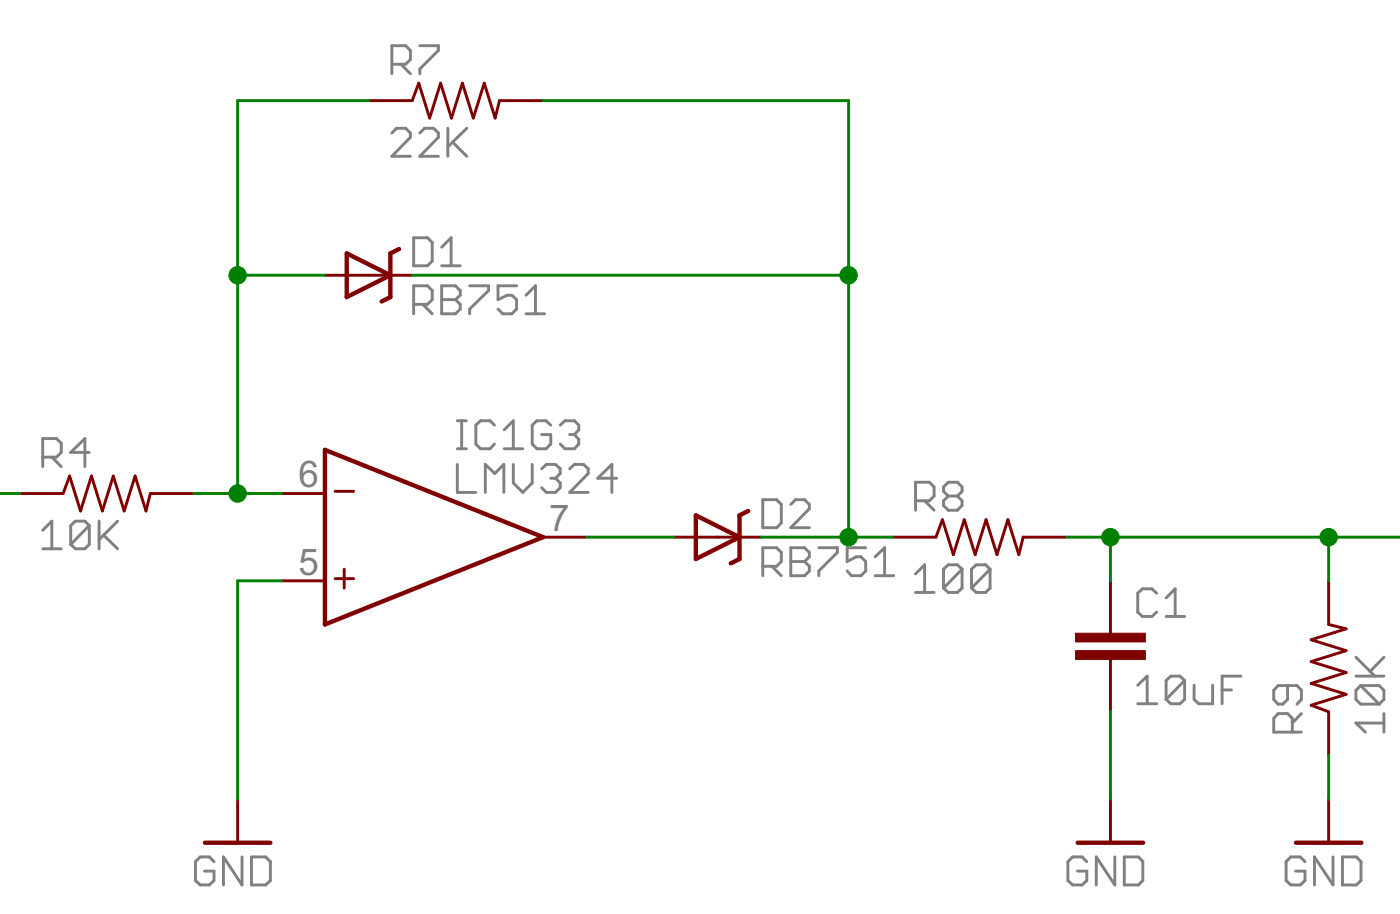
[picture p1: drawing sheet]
<svg xmlns="http://www.w3.org/2000/svg" width="81mm" height="53mm" viewBox="0 0 81 53" stroke-linecap="round" stroke-linejoin="round" font-family="sans-serif">
<defs><g id="words">
<g font-size="2.4" fill="#808080">
<text x="17.4" y="28.4">6</text>
<text x="17.4" y="33.4">5</text>
<text x="32" y="30.9">7</text>
</g>
</g></defs>
<g fill="none" stroke="#808080" stroke-width=".17">
<path d="M22.8 7.7l.3-.2h.5l.3 .2v.3l-1.1 1.1h1.1M22.8 3.7h.8l.3-.2v-.6l-.3-.2h-.8v1.6M23.3 3.7l.6 .6M24.1 13.8h.8l.3 .3v1.1l-.3 .3h-.8zM24.1 17.7h.8l.3-.3v-.5l-.3-.3h-.8v1.7M24.4 7.7l.3-.2h.5l.3 .2v.3l-1.1 1.1h1.1M24.4 2.7h1.1v.2l-1.1 1.1v.3M24.6 17.7l.6 .6M25.7 16.6h.8l.3 .3v.3l-.3 .2 .3 .3v.3l-.3 .3h-.8zM25.7 17.4h.8M25.7 15.5h1.1M25.7 14.4l.6-.6v1.7"/>
<path d="M26.1 7.5v1.6M26.3 8.3l.9 .8M27.2 7.5l-1.1 1M27.3 16.6h1.1v.3l-1.1 1.1v.3M30.1 16.6h-1.1v.8l.5-.2h.3l.3 .2v.6l-.3 .3h-.5l-.3-.3M30.6 18.3h1.1M30.6 17.2l.6-.6v1.7M2.5 30.9l.5-.6v1.6M2.5 31.9h1.1M2.5 26.6h.8l.3-.3v-.5l-.3-.3h-.8v1.6M3 26.6l.6 .5M5.2 30.6v1.1l-.3 .2h-.5l-.3-.2"/>
<path d="M5.2 30.6l-.3-.3h-.5l-.3 .3v1.1M5.2 30.6l-1.1 1.1M5.2 26.3h-1.1l.8-.8v1.6M5.8 30.3v1.6M6 31.1l.8 .8M6.8 30.3l-1 1.1M26.6 27v1.7h1.1M26.6 26.1h.5M26.6 24.5h.5M26.9 24.5v1.6M28.2 28.7v-1.7l.6 .6 .5-.6v1.7M28.8 24.7l-.3-.2h-.5l-.3 .2v1.1l.3 .3h.5l.3-.3"/>
<path d="M29.3 25l.6-.5v1.6M29.3 26.1h1.1M29.9 27v1.1l.5 .6 .6-.6v-1.1M31.5 27.3l.3-.3h.5l.3 .3v.3l-.3 .2M32.1 24.7l-.3-.2h-.5l-.3 .2v1.1l.3 .3h.5l.3-.3v-.5h-.6M32.1 27.8h.2M32.3 27.8l.3 .3v.3l-.3 .3h-.5l-.3-.3M32.6 24.7l.3-.2h.5l.3 .2v.3l-.3 .3M33.2 27.3l.2-.3h.6l.2 .3v.3l-1 1.1h1M33.2 25.3h.2M33.4 25.3l.3 .3v.2l-.3 .3h-.5l-.3-.3M35.9 27.8h-1.1l.8-.8v1.7"/>
<path d="M44.4 29.1h.8l.3 .3v1l-.3 .3h-.8zM44.4 32.9h.8l.3-.2v-.6l-.3-.2h-.8v1.6M44.9 32.9l.6 .6M46 31.9h.8l.3 .2v.3l-.3 .3 .3 .2v.3l-.3 .3h-.8zM46 29.4l.3-.3h.5l.3 .3v.2l-1.1 1.1h1.1M46 32.7h.8M47.7 31.9h1v.2l-1 1.1v.3M50.4 31.9h-1.1v.8l.5-.3h.3l.3 .3v.5l-.3 .3h-.5l-.3-.3M50.9 33.5h1.1M50.9 32.4l.6-.5v1.6M53.3 33.4l.5-.5v1.6M53.3 34.5h1.1"/>
<path d="M53.3 29.1h.8l.3-.2v-.6l-.3-.2h-.8v1.6M53.8 29.1l.6 .6M55.2 28.9l-.3-.3v-.3l.3-.2h.5l.3 .2v.3l-.3 .3M55.2 28.9l-.3 .2v.3l.3 .3h.5l.3-.3v-.3l-.3-.2M55.2 28.9h.5M56 33.1v1.1l-.3 .3h-.5l-.3-.3M56 33.1l-.3-.2h-.5l-.3 .2v1.1M56 33.1l-1.1 1.1M57.6 33.1v1.1l-.2 .3h-.6l-.3-.3M57.6 33.1l-.2-.2h-.6l-.3 .2v1.1M57.6 33.1l-1.1 1.1M66.2 39.9l.6-.6v1.6"/>
<path d="M67.3 34.5l-.3-.2h-.5l-.3 .2v1.1l.3 .3h.5l.3-.3M67.9 35.9h1M67.9 34.8l.5-.5v1.6M68.9 39.6v1.1l-.2 .2h-.6l-.2-.2M68.9 39.6l-.2-.3h-.6l-.2 .3v1.1M68.9 39.6l-1 1.1M69.5 39.9v.8l.3 .2h.8v-1M72.2 39.3h-1.1v1.6M74.9 39.9v.8l-.2 .3h-.3l-.3-.3v-.5l.3-.3h1.1l.2 .3v.5l-.2 .3M78.9 39.3h1.6M78.9 38.2l1.1 1.1M79.2 39.9h1.1l.2 .3v.5l-.2 .3"/>
<path d="M79.2 39.9l-.3 .3v.5l.3 .3h1.1M79.2 39.9l1.1 1.1M80.5 38.2l-.8 .9M12.5 50.1l-.3-.2h-.5l-.3 .2v1.1l.3 .3h.5l.3-.3v-.5h-.6M14.1 49.9v1.6l-1.1-1.6v1.6M14.6 49.9h.9l.2 .2v1.1l-.2 .3h-.9zM63.3 50.1l-.3-.2h-.6l-.2 .2v1.1l.2 .3h.6l.3-.3v-.5h-.6M64.9 49.9v1.6l-1.1-1.6v1.6M65.4 49.9h.9l.2 .2v1.1l-.2 .3h-.9zM66.2 40.9h1.1M71.1 40.1h.6M75.2 42.6v-.8l-.3-.3h-.5l-.3 .3v.8h1.6"/>
<path d="M75.7 41.5l-.5 .6M76 50.1l-.3-.2h-.6l-.2 .2v1.1l.2 .3h.6l.3-.3v-.5h-.6M77.6 49.9v1.6l-1.1-1.6v1.6M78.1 49.9h.8l.3 .2v1.1l-.3 .3h-.8zM80.5 42.1h-1.6l.6 .5M80.5 41.5v1.1"/>
</g>
<path d="M20.2 14.7l2.5 1.3-2.5 1.3zM23.2 14.5l-.5 .2v2.6l-.5 .2M18.9 26.2l12.7 5.1-12.7 5zM40.5 30l2.5 1.3-2.5 1.2zM43.5 29.7l-.5 .3v2.5l-.5 .3M11.9 49h3.8M62.7 49h3.8M75.4 49h3.8" fill="none" stroke="#800000" stroke-width=".25"/>
<g fill="none" stroke="#800000" stroke-width=".17">
<path d="M18.9 16h5.1M21.5 5.9h2.5l.4-1.1 .6 2.1 .6-2.1 .7 2.1 .6-2.1 .6 2.1 .7-2.1 .6 2.1 .3-1h2.5M1.1 28.7h2.6l.4-1 .6 2 .6-2 .7 2 .6-2 .6 2 .7-2 .6 2 .3-1h2.5M16.4 28.7h2.5M16.4 33.8h2.5M19.5 28.6h1.1M19.5 33.7h1.1M20 33.1v1.1M31.6 31.3h2.6M39.2 31.3h5.1M51.9 31.3h2.6l.4-1.1 .6 2.1 .6-2.1 .7 2.1 .6-2.1 .6 2.1 .7-2.1 .6 2.1 .3-1h2.5M64.6 33.8v3"/>
<path d="M64.6 38.4v3M77.3 33.8v2.5l1 .3-2 .6 2 .7-2 .6 2 .6-2 .7 2 .6-2 .6 1 .4v2.6M13.8 46.5v2.5M64.6 46.5v2.5M77.3 46.5v2.5"/>
</g>
<g fill="#800000" stroke="#800000" stroke-width=".06">
<path d="M62.6 37.9h4.1v.5h-4.1z"/>
<path d="M62.6 36.8h4.1v.6h-4.1z"/>
</g>
<g fill="none" stroke="#008000" stroke-width=".17">
<path d="M13.8 16h5.1M21.5 5.9h-7.7v22.8M24 16h25.4M31.6 5.9h17.8v25.4M0 28.7h1.1M11.3 28.7h5.1M16.4 33.8h-2.6v12.7M34.2 31.3h5M44.3 31.3h7.6M62.1 31.3h19.4M64.6 31.3v2.5M77.3 31.3v2.5"/>
<path d="M64.6 41.4v5.1M77.3 44v2.5"/>
</g>
<g fill="#008000" stroke="#008000" stroke-width=".06">
<circle cx="13.8" cy="16" r=".51"/>
<circle cx="13.8" cy="28.7" r=".51"/>
<circle cx="49.4" cy="16" r=".51"/>
<circle cx="49.4" cy="31.3" r=".51"/>
<circle cx="64.6" cy="31.3" r=".51"/>
<circle cx="77.3" cy="31.3" r=".51"/>
</g>
<use href="#words"/>
</svg>
